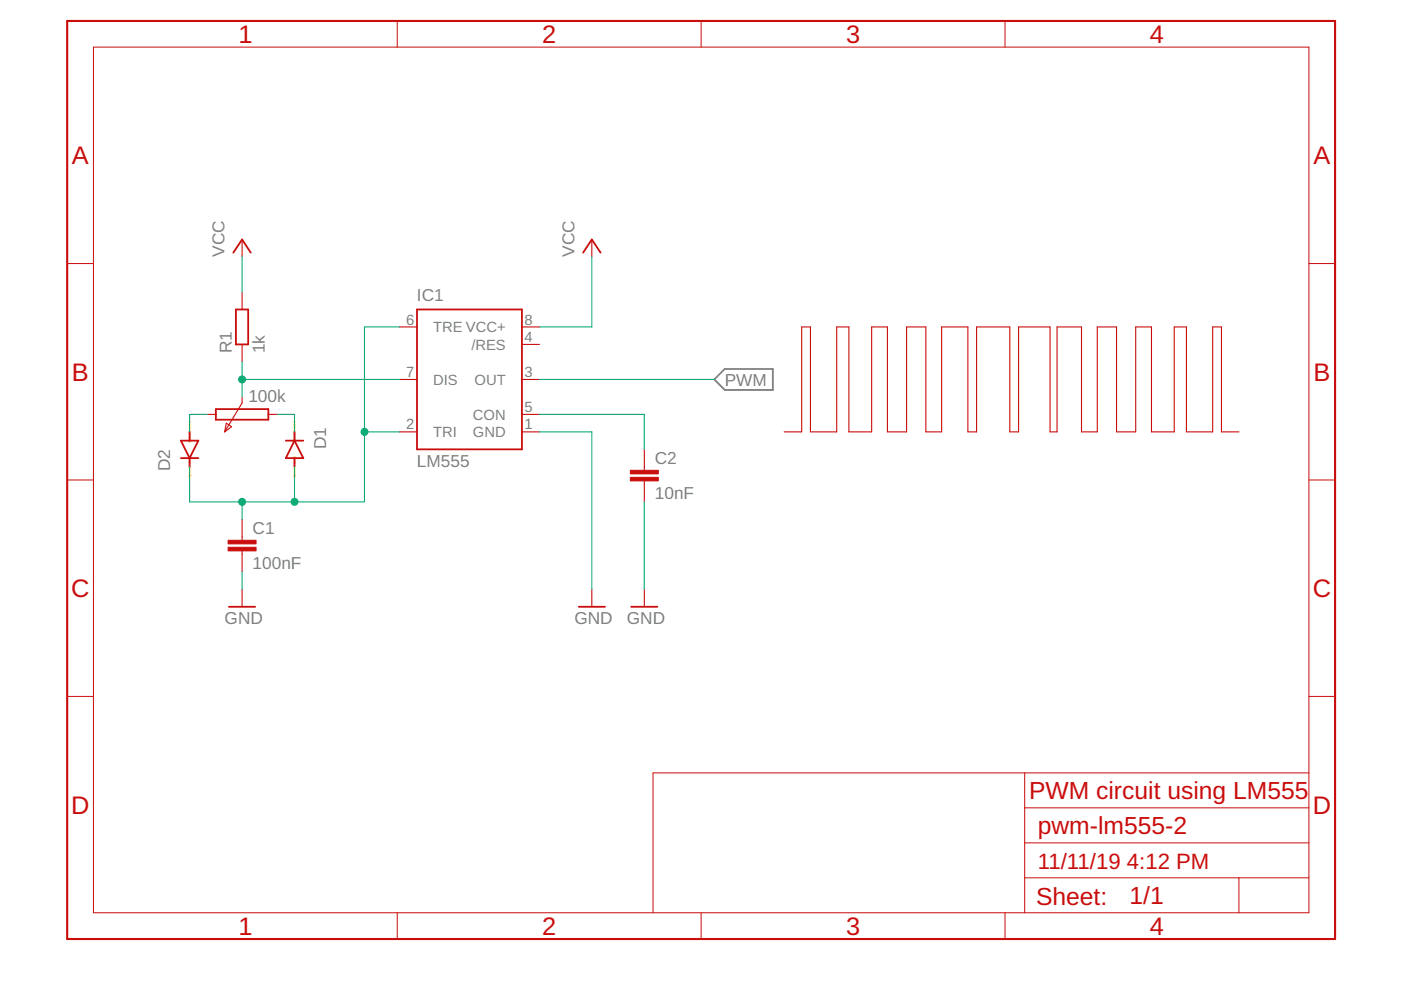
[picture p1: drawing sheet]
<svg xmlns="http://www.w3.org/2000/svg" width="297mm" height="210mm" viewBox="0 0 297 210" stroke-linecap="round" stroke-linejoin="round" font-family="sans-serif">
<defs><g id="words">
<g font-size="5.4" fill="#c90d0c">
<text x="50.5" y="9.1">1</text>
<text x="115" y="9.1">2</text>
<text x="179.4" y="9.1">3</text>
<text x="243.8" y="9.1">4</text>
<text x="15.2" y="34.8">A</text>
<text x="278.5" y="34.8">A</text>
<text x="15.2" y="80.7">B</text>
<text x="278.5" y="80.7">B</text>
<text x="15.1" y="126.6">C</text>
<text x="278.4" y="126.6">C</text>
<text x="15.1" y="172.5">D</text>
<text x="278.4" y="172.5">D</text>
<text x="50.5" y="198.2">1</text>
<text x="115" y="198.2">2</text>
<text x="179.4" y="198.2">3</text>
<text x="243.8" y="198.2">4</text>
</g>
<g font-size="5.2" fill="#c90d0c">
<text x="218.2" y="169.4">PWM circuit using LM555</text>
<text x="220" y="176.8">pwm-lm555-2</text>
<text x="219.7" y="191.9">Sheet:</text>
<text x="239.5" y="191.7">1/1</text>
</g>
<g font-size="4.7" fill="#c90d0c">
<text x="220" y="184.3">11/11/19</text>
<text x="238.9" y="184.3">4:12 PM</text>
</g>
<g font-size="3.7" fill="#808080">
<text x="47.6" y="54.5" transform="rotate(-90 47.6 54.5)">VCC</text>
<text x="121.8" y="54.5" transform="rotate(-90 121.8 54.5)">VCC</text>
<text x="88.4" y="63.8">IC1</text>
<text x="49.1" y="74.9" transform="rotate(-90 49.1 74.9)">R1</text>
<text x="56.1" y="74.9" transform="rotate(-90 56.1 74.9)">1k</text>
<text x="153.7" y="81.7">PWM</text>
<text x="52.7" y="85.3">100k</text>
<text x="69.2" y="95.3" transform="rotate(-90 69.2 95.3)">D1</text>
<text x="36.1" y="100" transform="rotate(-90 36.1 100)">D2</text>
<text x="88.4" y="99">LM555</text>
<text x="138.8" y="98.4">C2</text>
<text x="138.8" y="105.8">10nF</text>
<text x="53.5" y="113.3">C1</text>
<text x="53.5" y="120.7">100nF</text>
<text x="47.6" y="132.4">GND</text>
<text x="121.8" y="132.4">GND</text>
<text x="132.9" y="132.4">GND</text>
</g>
<g font-size="3.1" fill="#808080">
<text x="86.1" y="68.8">6</text>
<text x="91.8" y="70.4">TRE VCC+</text>
<text x="111.2" y="68.8">8</text>
<text x="99.9" y="74.1">/RES</text>
<text x="111.2" y="72.5">4</text>
<text x="86.1" y="79.9">7</text>
<text x="91.8" y="81.6">DIS</text>
<text x="100.6" y="81.6">OUT</text>
<text x="111.2" y="79.9">3</text>
<text x="100.3" y="89">CON</text>
<text x="111.2" y="87.3">5</text>
<text x="86.1" y="91.1">2</text>
<text x="91.8" y="92.7">TRI</text>
<text x="100.3" y="92.7">GND</text>
<text x="111.2" y="91.1">1</text>
</g>
<g font-size=".8" fill="#ffba08">
<text x="40.5" y="94" transform="rotate(-90 40.5 94)">SpiceOrder 1</text>
<text x="62.7" y="94" transform="rotate(-90 62.7 94)">SpiceOrder 2</text>
<text x="40.5" y="101.4" transform="rotate(-90 40.5 101.4)">SpiceOrder 2</text>
<text x="62.7" y="101.4" transform="rotate(-90 62.7 101.4)">SpiceOrder 1</text>
</g>
</g></defs>
<path d="M151.4 80.5l2.3-2.3h10.2v4.5h-10.2z" fill="none" stroke="#808080" stroke-width=".38"/>
<g fill="none" stroke="#c90d0c" stroke-width=".23">
<path d="M51.3 50.8v3.7M125.5 50.8v3.7M51.3 61.9v3.7M51.3 73v3.7M84.7 69.3h3.7M110.7 69.3h3.7M110.7 73h3.7M43.9 87.9h1.9M48 89.7l1.1 .8-1.5 1.1zM51.3 84.2v1.2l-3.7 6.2M56.9 87.9h1.8M84.7 91.6h3.7"/>
<path d="M84.7 80.5h3.7M110.7 91.6h3.7M110.7 80.5h3.7M110.7 87.9h3.7M136.6 95.3v4.4M166.3 91.6h3.7v-22.3h1.8v22.3h5.6v-22.3h2.6v22.3h4.8v-22.3h3.4v22.3h4v-22.3h4.1v22.3h3.3v-22.3h5.6v22.3h1.9v-22.3h7v22.3h1.9v-22.3h6.6v22.3h1.5v-22.3h5.2v22.3h3.3v-22.3h4.1v22.3h4.1v-22.3h3.3v22.3h4.9v-22.3h2.5v22.3h5.6v-22.3h1.9v22.3h3.7M51.3 110.1v4.5M51.3 116.8v4.4M136.6 102v4.4M51.3 124.9v3.8M125.5 124.9v3.8M136.6 124.9v3.8"/>
</g>
<g fill="none" stroke="#c90d0c" stroke-width=".38">
<path d="M49.5 53.6l1.8-2.8 1.9 2.8M123.6 53.6l1.9-2.8 1.8 2.8M50 65.6h2.6v7.4h-2.6zM88.4 65.6h22.3v29.7h-22.3zM38.4 93.4h3.7l-1.9 3.7zM38.4 97.1h3.7M40.2 91.6v1.8M40.2 97.1v1.9M45.8 86.7h11.1v2.3h-11.1zM60.6 93.4h3.7M62.4 93.4l1.9 3.7h-3.7zM62.4 91.6v1.8"/>
<path d="M62.4 97.1v1.9M48.5 128.7h5.6M122.7 128.7h5.6M133.8 128.7h5.6"/>
</g>
<g fill="#c90d0c" stroke="#c90d0c" stroke-width=".21">
<path d="M48.4 116h5.9v.8h-5.9z"/>
<path d="M48.4 114.6h5.9v.7h-5.9z"/>
<path d="M133.6 101.2h6v.8h-6z"/>
<path d="M133.6 99.7h6v.8h-6z"/>
</g>
<g fill="none" stroke="#c90d0c" stroke-width=".21">
<path d="M19.8 10h257.7v183.5h-257.7zM84.2 4.4v5.6M148.7 4.4v5.6M213.1 4.4v5.6M14.2 55.9h5.6M277.5 55.9h5.6M14.2 101.8h5.6M277.5 101.8h5.6M14.2 147.7h5.6M277.5 147.7h5.6M217.3 163.9v29.6M217.3 178.7h60.2"/>
<path d="M217.3 171.3h60.2M277.5 163.9h-139v29.6M84.2 193.5v5.6M148.7 193.5v5.6M213.1 193.5v5.6M217.3 186.1h60.2M262.7 186.1v7.4"/>
</g>
<path d="M14.2 4.4h268.9v194.7h-268.9z" fill="none" stroke="#c90d0c" stroke-width=".44"/>
<g fill="none" stroke="#0dab76" stroke-width=".23">
<path d="M51.3 54.5v7.4M125.5 54.5v14.8h-11.1M51.3 76.7v7.5M84.7 69.3h-7.4v37.1h-37.1v-7.4M43.9 87.9h-3.7v3.7M51.3 80.5h33.4M58.7 87.9h3.7v3.7M62.4 99v7.4M77.3 91.6h7.4M114.4 91.6h11.1v33.3M114.4 87.9h22.2v7.4M114.4 80.5h37"/>
<path d="M51.3 106.4v3.7M136.6 106.4v18.5M51.3 121.2v3.7"/>
</g>
<g fill="#0dab76" stroke="#0dab76" stroke-width=".21">
<circle cx="51.3" cy="106.4" r=".74"/>
<circle cx="62.4" cy="106.4" r=".74"/>
<circle cx="77.3" cy="91.6" r=".74"/>
<circle cx="51.3" cy="80.5" r=".74"/>
</g>
<use href="#words"/>
</svg>
